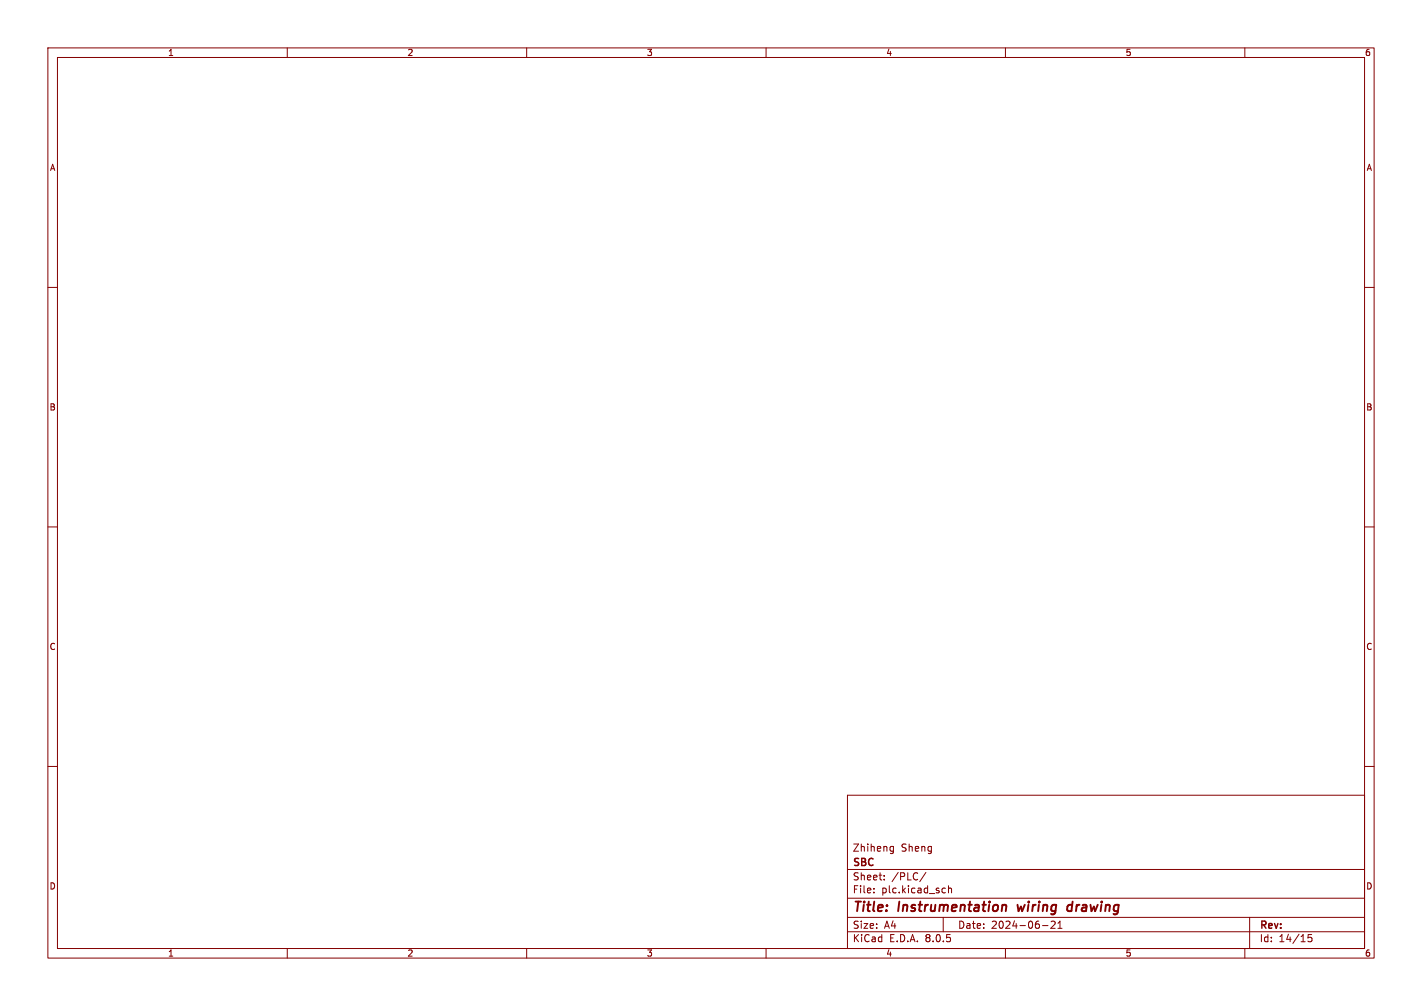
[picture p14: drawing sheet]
<svg xmlns="http://www.w3.org/2000/svg" width="297mm" height="210mm" viewBox="0 0 297 210" stroke-linecap="round" stroke-linejoin="round" font-family="sans-serif">
<defs><g id="words">
<g font-size="2.8" fill="#840000">
<text x="178" y="190.9">Title:</text>
<text x="187.7" y="190.9">Instrumentation</text>
<text x="213.4" y="190.9">wiring</text>
<text x="224.6" y="190.9">drawing</text>
</g>
<g font-size="2.1" fill="#840000">
<text x="178" y="178">Zhiheng</text>
<text x="188.2" y="178">Sheng</text>
<text x="178" y="184">Sheet:</text>
<text x="178" y="181.2">SBC</text>
<text x="186.2" y="184">/PLC/</text>
<text x="178" y="186.7">File:</text>
<text x="184.1" y="186.7">plc.kicad_sch</text>
<text x="178" y="196.9">KiCad</text>
<text x="178" y="194.1">Size:</text>
<text x="184.7" y="194.1">A4</text>
<text x="185.7" y="196.9">E.D.A.</text>
<text x="193.3" y="196.9">8.0.5</text>
<text x="200" y="194.1">Date:</text>
<text x="207" y="194.1">2024-06-21</text>
<text x="263" y="194.3">Rev:</text>
<text x="263" y="196.9">Id:</text>
<text x="267.1" y="196.9">14/15</text>
</g>
<g font-size="1.8" fill="#840000">
<text x="35" y="11.9">1</text>
<text x="85" y="11.9">2</text>
<text x="135" y="11.9">3</text>
<text x="185" y="11.9">4</text>
<text x="235" y="11.9">5</text>
<text x="285" y="11.9">6</text>
<text x="10.3" y="35.9">A</text>
<text x="285.3" y="35.9">A</text>
<text x="10.3" y="85.9">B</text>
<text x="285.3" y="85.9">B</text>
<text x="10.3" y="135.9">C</text>
<text x="285.3" y="135.9">C</text>
<text x="10.3" y="185.9">D</text>
<text x="285.3" y="185.9">D</text>
<text x="35" y="199.9">1</text>
<text x="85" y="199.9">2</text>
<text x="135" y="199.9">3</text>
<text x="185" y="199.9">4</text>
<text x="235" y="199.9">5</text>
<text x="285" y="199.9">6</text>
</g>
</g></defs>
<g fill="none" stroke="#840000" stroke-width=".21">
<path d="M10 10h277v190h-277zM12 12h273v186h-273zM60 10v2M110 10v2M160 10v2M210 10v2M260 10v2M10 60h2M285 60h2M10 110h2M285 110h2M10 160h2"/>
<path d="M285 160h2M177 166h108v32h-108zM186 177.6h.6M186 176.8h.6M186.6 176.7v1.2l-.1 .2-.4 .1M60 198v2M110 198v2M160 198v2M177 194.5h108M177 191.5h108M177 187.5h108M177 181.5h108"/>
<path d="M182.5 186.3v.1M182.5 185.5v.1M184.7 183.6v.1M184.7 182.8v.1M193.4 182.1l-1.3 2M197 191.5v3M197 185.4l.5 .1M197.5 186.3l-.5 .1M198.1 185.5l.2-.1 .4 .1v.9M198.1 184.9v1.5M210 198v2M217.7 193.2h1.2"/>
<path d="M220.3 192.4v.5l-.8 .9h.9M221 193.8h.8M221 192.7l.4-.4v1.5M260 198v2M261 191.5v6.5M274 195.1h-.8v.7l.2-.1h.5l.1 .3v.5l-.3 .1-.5-.1"/>
</g>
<path d="M209.7 188.9l.4 .1 .1 .2-.1 1M212.5 188.9l.2 1.3 .5-.9M223.9 189a.66 .66 0 0 0-1 .3v.5l.1 .3h.8M224 188.2l-.2 2" fill="none" stroke="#840000" stroke-width=".4"/>
<use href="#words"/>
</svg>
